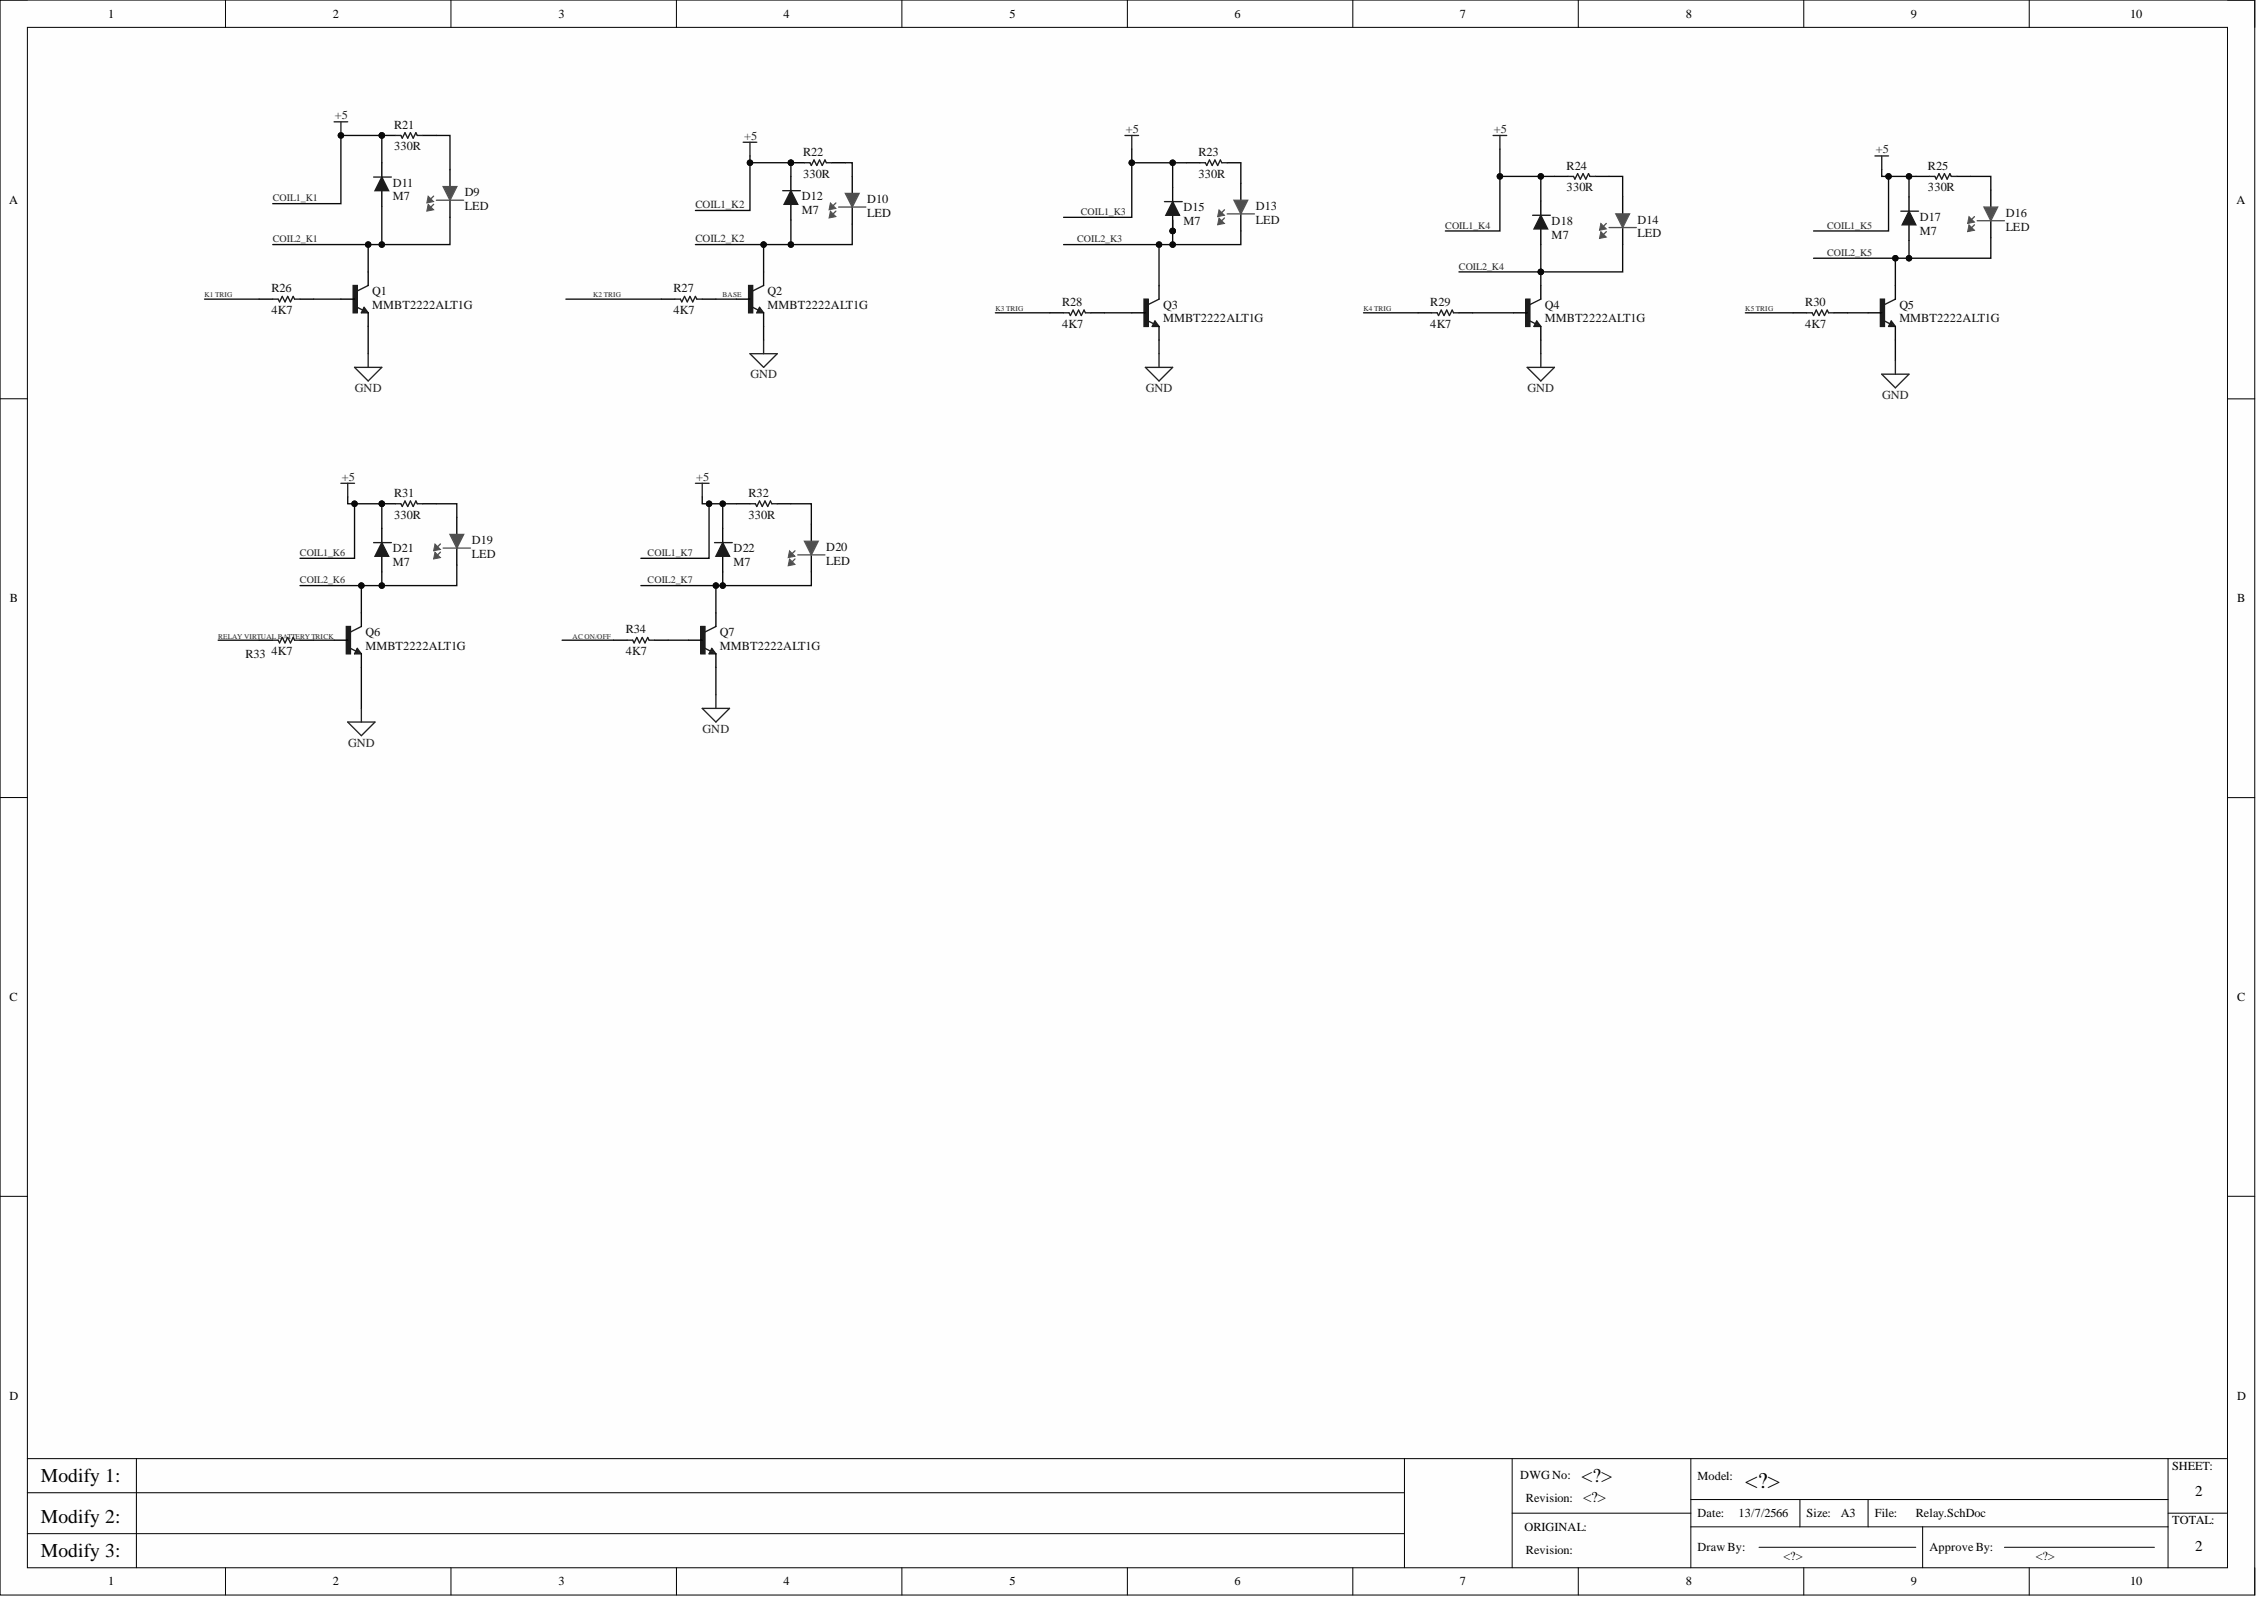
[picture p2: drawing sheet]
<svg xmlns="http://www.w3.org/2000/svg" width="420mm" height="297mm" viewBox="0 0 420 297" stroke-linecap="round" stroke-linejoin="round" font-family="sans-serif">
<defs><g id="words">
<text font-size="4.1" x="324.5" y="276.6">&lt;?&gt;</text>
<g font-size="3.6">
<text x="7.6" y="275.4">Modify 1:</text>
<text x="294.1" y="275.4">&lt;?&gt;</text>
<text x="7.6" y="283.1">Modify 2:</text>
<text x="7.6" y="289.4">Modify 3:</text>
</g>
<g font-size="2.8">
<text x="294.3" y="279.2">&lt;?&gt;</text>
<text x="408.1" y="278.1">2</text>
<text x="408.1" y="288.3">2</text>
</g>
<g font-size="2.3">
<text x="20.1" y="3.3">1</text>
<text x="61.9" y="3.3">2</text>
<text x="103.9" y="3.3">3</text>
<text x="145.7" y="3.3">4</text>
<text x="187.7" y="3.3">5</text>
<text x="229.5" y="3.3">6</text>
<text x="271.4" y="3.3">7</text>
<text x="313.4" y="3.3">8</text>
<text x="355.2" y="3.3">9</text>
<text x="396" y="3.3">10</text>
<text x="1.7" y="37.9">A</text>
<text x="415.8" y="37.9">A</text>
<text x="1.9" y="112">B</text>
<text x="415.9" y="112">B</text>
<text x="1.8" y="186.1">C</text>
<text x="415.9" y="186.1">C</text>
<text x="1.8" y="260.2">D</text>
<text x="415.9" y="260.2">D</text>
<text x="282.7" y="274.9">DWGNo:</text>
<text x="315.6" y="275.2">Model:</text>
<text x="403.8" y="273.2">SHEET:</text>
<text x="283.7" y="279.2">Revision:</text>
<text x="283.4" y="284.6">ORIGINAL:</text>
<text x="315.6" y="282">Date:</text>
<text x="323.2" y="282">13/7/2566</text>
<text x="335.9" y="282">Size:</text>
<text x="342.2" y="282">A3</text>
<text x="348.6" y="282">File:</text>
<text x="356.2" y="282">Relay.SchDoc</text>
<text x="403.8" y="283.3">TOTAL:</text>
<text x="283.7" y="288.9">Revision:</text>
<text x="315.6" y="288.4">Draw By:</text>
<text x="331.6" y="289.9">&lt;?&gt;</text>
<text x="358.7" y="288.4">Approve By:</text>
<text x="378.5" y="289.9">&lt;?&gt;</text>
<text x="20.1" y="294.7">1</text>
<text x="61.9" y="294.7">2</text>
<text x="103.9" y="294.7">3</text>
<text x="145.7" y="294.7">4</text>
<text x="187.7" y="294.7">5</text>
<text x="229.5" y="294.7">6</text>
<text x="271.4" y="294.7">7</text>
<text x="313.4" y="294.7">8</text>
<text x="355.2" y="294.7">9</text>
<text x="396" y="294.7">10</text>
</g>
<g font-size="2.3" fill="#262626">
<text x="62.3" y="22.1">+5</text>
<text x="138.3" y="25.9">+5</text>
<text x="209.3" y="24.7">+5</text>
<text x="277.8" y="24.7">+5</text>
<text x="348.7" y="28.5">+5</text>
<text x="139.5" y="70.3">GND</text>
<text x="66" y="72.9">GND</text>
<text x="213" y="72.9">GND</text>
<text x="284" y="72.9">GND</text>
<text x="349.9" y="74.1">GND</text>
<text x="63.5" y="89.3">+5</text>
<text x="129.5" y="89.3">+5</text>
<text x="130.6" y="136.2">GND</text>
<text x="64.7" y="138.8">GND</text>
</g>
<g font-size="2.3" fill="#0e0e0e">
<text x="73.3" y="23.9">R21</text>
<text x="73.3" y="28">330R</text>
<text x="149.3" y="29">R22</text>
<text x="222.8" y="29">R23</text>
<text x="73" y="34.7">D11</text>
<text x="149.3" y="33">330R</text>
<text x="222.8" y="33">330R</text>
<text x="291.3" y="31.5">R24</text>
<text x="291.3" y="35.6">330R</text>
<text x="358.4" y="31.5">R25</text>
<text x="358.4" y="35.6">330R</text>
<text x="73" y="37.3">M7</text>
<text x="86.4" y="36.5">D9</text>
<text x="86.4" y="39">LED</text>
<text x="149.1" y="37.3">D12</text>
<text x="149.1" y="39.8">M7</text>
<text x="161.2" y="37.8">D10</text>
<text x="161.2" y="40.3">LED</text>
<text x="220" y="39.3">D15</text>
<text x="220" y="41.8">M7</text>
<text x="233.5" y="39">D13</text>
<text x="233.5" y="41.6">LED</text>
<text x="288.5" y="41.8">D18</text>
<text x="304.5" y="41.6">D14</text>
<text x="356.9" y="41.1">D17</text>
<text x="372.9" y="40.3">D16</text>
<text x="288.5" y="44.4">M7</text>
<text x="304.5" y="44.1">LED</text>
<text x="356.9" y="43.6">M7</text>
<text x="372.9" y="42.8">LED</text>
<text x="50.4" y="54.3">R26</text>
<text x="50.4" y="58.4">4K7</text>
<text x="69.2" y="54.8">Q1</text>
<text x="69.2" y="57.4">MMBT2222ALT1G</text>
<text x="125.2" y="54.3">R27</text>
<text x="125.2" y="58.4">4K7</text>
<text x="142.7" y="54.8">Q2</text>
<text x="142.7" y="57.4">MMBT2222ALT1G</text>
<text x="197.5" y="56.9">R28</text>
<text x="216.2" y="57.4">Q3</text>
<text x="216.2" y="59.9">MMBT2222ALT1G</text>
<text x="265.9" y="56.9">R29</text>
<text x="287.2" y="57.4">Q4</text>
<text x="287.2" y="59.9">MMBT2222ALT1G</text>
<text x="335.6" y="56.9">R30</text>
<text x="353.1" y="57.4">Q5</text>
<text x="353.1" y="59.9">MMBT2222ALT1G</text>
<text x="197.5" y="60.9">4K7</text>
<text x="265.9" y="60.9">4K7</text>
<text x="335.6" y="60.9">4K7</text>
<text x="73.3" y="92.4">R31</text>
<text x="139.2" y="92.4">R32</text>
<text x="73.3" y="96.4">330R</text>
<text x="87.7" y="101.2">D19</text>
<text x="139.2" y="96.4">330R</text>
<text x="73" y="102.7">D21</text>
<text x="73" y="105.2">M7</text>
<text x="87.7" y="103.7">LED</text>
<text x="136.4" y="102.7">D22</text>
<text x="136.4" y="105.2">M7</text>
<text x="153.6" y="102.4">D20</text>
<text x="153.6" y="105">LED</text>
<text x="67.9" y="118.2">Q6</text>
<text x="116.4" y="117.7">R34</text>
<text x="133.8" y="118.2">Q7</text>
<text x="45.6" y="122.3">R33</text>
<text x="50.4" y="121.8">4K7</text>
<text x="67.9" y="120.8">MMBT2222ALT1G</text>
<text x="116.4" y="121.8">4K7</text>
<text x="133.8" y="120.8">MMBT2222ALT1G</text>
</g>
<g font-size="2" fill="#262626">
<text x="129.3" y="38.7">COIL1_K2</text>
<text x="129.3" y="45">COIL2_K2</text>
</g>
<g font-size="1.9" fill="#262626">
<text x="50.7" y="37.4">COIL1_K1</text>
<text x="200.9" y="40">COIL1_K3</text>
<text x="50.7" y="45">COIL2_K1</text>
<text x="200.3" y="45">COIL2_K3</text>
<text x="268.7" y="42.5">COIL1_K4</text>
<text x="339.7" y="47.6">COIL2_K5</text>
<text x="339.7" y="42.5">COIL1_K5</text>
<text x="271.2" y="50.1">COIL2_K4</text>
<text x="55.8" y="103.4">COIL1_K6</text>
<text x="120.4" y="103.4">COIL1_K7</text>
<text x="55.8" y="108.4">COIL2_K6</text>
<text x="120.4" y="108.4">COIL2_K7</text>
</g>
<g font-size="1.4" fill="#262626">
<text x="38" y="55.3">K1 TRIG</text>
<text x="110.3" y="55.3">K2 TRIG</text>
<text x="134.4" y="55.3">BASE</text>
<text x="185.1" y="57.8">K3 TRIG</text>
<text x="253.5" y="57.8">K4 TRIG</text>
<text x="324.5" y="57.8">K5 TRIG</text>
<text x="40.6" y="118.7">RELAY VIRTUAL BATTERY TRICK</text>
<text x="106.5" y="118.7">AC ON/OFF</text>
</g>
</g></defs>
<path d="M0 0h419.2v296.5h-419.2z" fill-rule="evenodd" fill="#fefefe"/>
<path d="M0 0h419.2v296.5h-419.2z" fill="none" stroke="#000" stroke-width=".19"/>
<path d="M5.1 5.1h409v286.3h-409z" fill-rule="evenodd" fill="#fefefe"/>
<g fill="none" stroke="#000" stroke-width=".19">
<path d="M0 0h5.1M5.1 5.1h409v286.3h-409zM41.9 0v5.1M83.8 0v5.1M125.8 0v5.1M167.7 0v5.1M209.6 0v5.1M251.5 0v5.1M293.4 0v5.1M335.4 0v5.1M377.3 0v5.1M414.1 0h5.1v5.1"/>
<path d="M0 74.1h5.1M414.1 74.1h5.1M0 148.2h5.1M414.1 148.3h5.1M0 222.4h5.1M414.1 222.4h5.1M5.1 271.1h408.9M5.1 277.5h256M25.4 271.1v20.3M261.1 271.1v20.3M281.1 271.1v20.3M314.4 271.1v20.3"/>
<path d="M314.4 278.7h88.7M334.6 278.7v5.1M347.3 278.7v5.1M403.1 271.1v20.3M5.1 285.1h256M41.9 291.4v5.1M83.8 291.4v5.1M125.8 291.4v5.1M167.7 291.4v5.1M209.6 291.4v5.1M251.5 291.4v5.1M281.1 281.3h33.3"/>
<path d="M293.4 291.4v5.1M314.4 283.8h88.7M327 287.6h29.2M335.4 291.4v5.1M357.5 283.8v7.6M372.7 287.6h27.8M377.3 291.4v5.1M403.1 281.3h10.9M419.2 291.4v5.1"/>
</g>
<path d="M139.2 53.1h.7v5h-.7z" fill-rule="evenodd" fill="#1c1c1c"/>
<path d="M139.2 53.1h.7v5h-.7zM139.7 57l1.3 .6M141.2 57.1l.8 1h-1.3zM141.2 57.6l.1 .3h-.3l.2-.5 .5 .6h-.7M142 53.1l-2.1 1" fill="none" stroke="#1c1c1c" stroke-width=".25"/>
<path d="M136.9 55.6h2.5M142 50.5v2.6M142 58.1v2.6" fill="none" stroke="#000" stroke-width=".25"/>
<circle cx="147" cy="30.2" r=".51" fill="#0e0e0e"/>
<circle cx="147" cy="30.2" r=".51" fill="none" stroke="#0e0e0e" stroke-width=".19"/>
<path d="M147 30.2h2.6" fill="none" stroke="#000" stroke-width=".25"/>
<circle cx="147" cy="30.2" r=".51" fill="#0e0e0e"/>
<circle cx="147" cy="30.2" r=".51" fill="none" stroke="#0e0e0e" stroke-width=".19"/>
<path d="M154.6 30.2h2.6M158.4 32.8v3.2M158.4 38.5v3.2M123 55.6h2.5M130.6 55.6h2.5" fill="none" stroke="#000" stroke-width=".25"/>
<path d="M149.6 30.2h1l.2 .6 .5-1.1 .6 1.1 .5-1.1 .5 1.1 .5-1.1 .2 .5h1M125.5 55.6h1l.3 .5 .5-1 .5 1 .5-1 .5 1 .5-1 .2 .5h1.1" fill="none" stroke="#1c1c1c" stroke-width=".25"/>
<path d="M138.2 26.4h2.5M139.4 26.4v2.6M139.4 65.7h5.1l-2.5 2.6zM142 63.2v2.5" fill="none" stroke="#262626" stroke-width=".25"/>
<path d="M155.9 38.5h5.1" fill="none" stroke="#535353" stroke-width=".25"/>
<path d="M157.2 36h2.5l-1.3 2.5z" fill="#535353"/>
<path d="M155.4 37.7l-1 1M157.2 36h2.5l-1.3 2.5z" fill="none" stroke="#535353" stroke-width=".25"/>
<path d="M154.4 37.7l1 1-1.3 .3z" fill="#535353"/>
<path d="M154.4 37.7l1 1-1.3 .3z" fill="none" stroke="#535353" stroke-width=".19"/>
<path d="M155.4 39.3l-1 1" fill="none" stroke="#535353" stroke-width=".25"/>
<path d="M154.4 39.3l1 1-1.3 .2z" fill="#535353"/>
<path d="M154.4 39.3l1 1-1.3 .2z" fill="none" stroke="#535353" stroke-width=".19"/>
<path d="M65.7 53.1h.7v5h-.7z" fill-rule="evenodd" fill="#1c1c1c"/>
<path d="M65.7 53.1h.7v5h-.7zM66.2 57l1.3 .6M67.7 57.1l.7 1h-1.2zM67.7 57.6l.1 .3h-.4l.3-.5 .5 .6h-.8M68.4 53.1l-2 1" fill="none" stroke="#1c1c1c" stroke-width=".25"/>
<path d="M63.4 55.6h2.5M68.4 50.5v2.6M68.4 58.1v2.6" fill="none" stroke="#000" stroke-width=".25"/>
<circle cx="71" cy="25.2" r=".51" fill="#0e0e0e"/>
<circle cx="71" cy="25.2" r=".51" fill="none" stroke="#0e0e0e" stroke-width=".19"/>
<path d="M71 25.2h2.5" fill="none" stroke="#000" stroke-width=".25"/>
<circle cx="71" cy="25.2" r=".51" fill="#0e0e0e"/>
<circle cx="71" cy="25.2" r=".51" fill="none" stroke="#0e0e0e" stroke-width=".19"/>
<path d="M78.6 25.2h2.5M48.2 55.6h2.5M55.8 55.6h2.5" fill="none" stroke="#000" stroke-width=".25"/>
<path d="M73.5 25.2h1l.3 .5 .5-1 .5 1 .5-1 .5 1 .5-1 .3 .5h1M50.7 55.6h1l.3 .5 .5-1 .5 1 .5-1 .5 1 .5-1 .3 .5h1" fill="none" stroke="#1c1c1c" stroke-width=".25"/>
<path d="M62.1 22.6h2.5M63.4 22.6v2.6M65.9 68.3h5.1l-2.6 2.5zM68.4 65.7v2.6" fill="none" stroke="#262626" stroke-width=".25"/>
<circle cx="63.4" cy="25.2" r=".51" fill="#0e0e0e"/>
<circle cx="63.4" cy="25.2" r=".51" fill="none" stroke="#0e0e0e" stroke-width=".19"/>
<path d="M83.7 31.5v3.2M83.7 37.2v3.2" fill="none" stroke="#000" stroke-width=".25"/>
<path d="M81.1 37.2h5.1" fill="none" stroke="#535353" stroke-width=".25"/>
<path d="M82.4 34.7h2.5l-1.2 2.5z" fill="#535353"/>
<path d="M80.6 36.5l-1 1M82.4 34.7h2.5l-1.2 2.5z" fill="none" stroke="#535353" stroke-width=".25"/>
<path d="M79.6 36.5l1 1-1.2 .2z" fill="#535353"/>
<path d="M79.6 36.5l1 1-1.2 .2z" fill="none" stroke="#535353" stroke-width=".19"/>
<path d="M80.6 38l-1 1" fill="none" stroke="#535353" stroke-width=".25"/>
<path d="M79.6 38l1 1-1.2 .3z" fill="#535353"/>
<path d="M79.6 38l1 1-1.2 .3z" fill="none" stroke="#535353" stroke-width=".19"/>
<path d="M212.7 55.6h.8v5.1h-.8z" fill-rule="evenodd" fill="#1c1c1c"/>
<path d="M223.1 30.3h1l.3 .5 .5-1.1 .5 1.1 .5-1.1 .5 1.1 .5-1.1 .2 .6h1.1M197.7 58.1h1.1l.2 .6 .5-1.1 .5 1.1 .5-1.1 .5 1.1 .5-1.1 .3 .5h1M212.7 55.6h.8v5.1h-.8zM213.3 59.6l1.2 .6M214.7 59.7l.8 1h-1.3zM215.5 55.6l-2 1M214.7 60.2l.2 .2h-.4l.2-.5 .5 .7h-.7" fill="none" stroke="#1c1c1c" stroke-width=".25"/>
<path d="M220.6 30.3h2.5M228.2 30.3h2.5M230.7 34.1v3.1M230.7 39.8v3.1M195.2 58.1h2.5M202.8 58.1h2.5M210.4 58.1h2.5M215.5 53.1v2.5M215.5 60.7v2.5" fill="none" stroke="#000" stroke-width=".25"/>
<path d="M209.1 25.2h2.6M210.4 25.2v2.5M212.9 68.3h5.1l-2.5 2.5zM215.5 65.8v2.5" fill="none" stroke="#262626" stroke-width=".25"/>
<path d="M228.2 39.8h5" fill="none" stroke="#535353" stroke-width=".25"/>
<path d="M229.4 37.2h2.6l-1.3 2.6z" fill="#535353"/>
<path d="M227.7 39l-1.1 1M229.4 37.2h2.6l-1.3 2.6z" fill="none" stroke="#535353" stroke-width=".25"/>
<path d="M226.6 39l1.1 1-1.3 .3z" fill="#535353"/>
<path d="M226.6 39l1.1 1-1.3 .3z" fill="none" stroke="#535353" stroke-width=".19"/>
<path d="M227.7 40.5l-1.1 1" fill="none" stroke="#535353" stroke-width=".25"/>
<path d="M226.6 40.5l1.1 1-1.3 .3z" fill="#535353"/>
<path d="M226.6 40.5l1.1 1-1.3 .3z" fill="none" stroke="#535353" stroke-width=".19"/>
<path d="M283.7 55.6h.7v5.1h-.7z" fill-rule="evenodd" fill="#1c1c1c"/>
<path d="M291.5 32.8h1l.3 .5 .5-1 .5 1 .5-1 .5 1 .5-1 .3 .5h1M266.2 58.1h1l.3 .6 .5-1.1 .5 1.1 .5-1.1 .5 1.1 .5-1.1 .2 .5h1.1M283.7 55.6h.7v5.1h-.7zM284.2 59.6l1.3 .6M285.7 59.7l.8 1h-1.3zM286.5 55.6l-2.1 1M285.7 60.2l.1 .2h-.3l.2-.5 .5 .7h-.7" fill="none" stroke="#1c1c1c" stroke-width=".25"/>
<path d="M289 32.8h2.5M296.6 32.8h2.5M263.6 58.1h2.6M271.3 58.1h2.5M281.4 58.1h2.5M286.5 53.1v2.5M286.5 60.7v2.5" fill="none" stroke="#000" stroke-width=".25"/>
<path d="M277.6 25.2h2.5M278.9 25.2v2.5M283.9 68.3h5.1l-2.5 2.5zM286.5 65.8v2.5" fill="none" stroke="#262626" stroke-width=".25"/>
<path d="M349.6 55.6h.8v5.1h-.8z" fill-rule="evenodd" fill="#1c1c1c"/>
<path d="M358.7 32.8h1l.3 .5 .5-1 .5 1 .5-1 .5 1 .5-1 .3 .5h1M335.9 58.1h1l.3 .6 .5-1.1 .5 1.1 .5-1.1 .5 1.1 .5-1.1 .3 .5h1M349.6 55.6h.8v5.1h-.8zM350.2 59.6l1.2 .6M351.6 59.7l.8 1h-1.3zM352.4 55.6l-2 1M351.6 60.2l.2 .2h-.4l.2-.5 .5 .7h-.7" fill="none" stroke="#1c1c1c" stroke-width=".25"/>
<path d="M356.2 32.8h2.5M363.8 32.8h2.5M370.1 35.3v3.2M333.4 58.1h2.5M341 58.1h2.5M347.3 58.1h2.5M352.4 53.1v2.5M370.1 41v3.2M352.4 60.7v2.5" fill="none" stroke="#000" stroke-width=".25"/>
<path d="M348.6 29h2.5M349.8 29v2.5M349.8 69.6h5.1l-2.5 2.5zM352.4 67v2.6" fill="none" stroke="#262626" stroke-width=".25"/>
<path d="M367.6 41h5.1" fill="none" stroke="#535353" stroke-width=".25"/>
<path d="M368.9 38.5h2.5l-1.3 2.5z" fill="#535353"/>
<path d="M368.9 38.5h2.5l-1.3 2.5zM367.1 40.3l-1 1" fill="none" stroke="#535353" stroke-width=".25"/>
<path d="M366.1 40.3l1 1-1.3 .2z" fill="#535353"/>
<path d="M366.1 40.3l1 1-1.3 .2z" fill="none" stroke="#535353" stroke-width=".19"/>
<path d="M367.1 41.8l-1 1" fill="none" stroke="#535353" stroke-width=".25"/>
<path d="M366.1 41.8l1 1-1.3 .3z" fill="#535353"/>
<path d="M366.1 41.8l1 1-1.3 .3z" fill="none" stroke="#535353" stroke-width=".19"/>
<path d="M301.7 36.6v3.2M301.7 42.3v3.2" fill="none" stroke="#000" stroke-width=".25"/>
<path d="M299.1 42.3h5.1" fill="none" stroke="#535353" stroke-width=".25"/>
<path d="M300.4 39.8h2.6l-1.3 2.5z" fill="#535353"/>
<path d="M300.4 39.8h2.6l-1.3 2.5zM298.6 41.5l-1 1.1" fill="none" stroke="#535353" stroke-width=".25"/>
<path d="M297.6 41.5l1 1.1-1.2 .2z" fill="#535353"/>
<path d="M297.6 41.5l1 1.1-1.2 .2z" fill="none" stroke="#535353" stroke-width=".19"/>
<path d="M298.6 43.1l-1 1" fill="none" stroke="#535353" stroke-width=".25"/>
<path d="M297.6 43.1l1 1-1.2 .2z" fill="#535353"/>
<path d="M297.6 43.1l1 1-1.2 .2z" fill="none" stroke="#535353" stroke-width=".19"/>
<path d="M64.4 116.5h.8v5h-.8z" fill-rule="evenodd" fill="#1c1c1c"/>
<path d="M64.4 116.5h.8v5h-.8zM67.2 116.5l-2 1M65 120.4l1.2 .6M66.4 120.5l.8 1h-1.3zM66.4 121l.1 .3h-.3l.2-.5 .5 .6h-.7" fill="none" stroke="#1c1c1c" stroke-width=".25"/>
<path d="M62.1 119h2.5M67.2 113.9v2.6M67.2 121.5v2.6" fill="none" stroke="#000" stroke-width=".25"/>
<circle cx="71" cy="93.6" r=".51" fill="#0e0e0e"/>
<circle cx="71" cy="93.6" r=".51" fill="none" stroke="#0e0e0e" stroke-width=".19"/>
<path d="M71 93.6h2.5" fill="none" stroke="#000" stroke-width=".25"/>
<circle cx="71" cy="93.6" r=".51" fill="#0e0e0e"/>
<circle cx="71" cy="93.6" r=".51" fill="none" stroke="#0e0e0e" stroke-width=".19"/>
<path d="M78.6 93.6h2.5M84.9 96.2v3.1M48.2 119h2.5M55.8 119h2.5M84.9 101.9v3.1" fill="none" stroke="#000" stroke-width=".25"/>
<path d="M73.5 93.6h1l.3 .5 .5-1 .5 1 .5-1 .5 1 .5-1 .3 .5h1M50.7 119h1l.3 .5 .5-1 .5 1 .5-1 .5 1 .5-1 .3 .5h1" fill="none" stroke="#1c1c1c" stroke-width=".25"/>
<path d="M63.4 89.8h2.5M64.6 89.8v2.6M64.6 134.2h5.1l-2.5 2.5zM67.2 131.7v2.5" fill="none" stroke="#262626" stroke-width=".25"/>
<path d="M82.4 101.9h5.1" fill="none" stroke="#535353" stroke-width=".25"/>
<path d="M83.7 99.3h2.5l-1.3 2.6z" fill="#535353"/>
<path d="M83.7 99.3h2.5l-1.3 2.6zM81.9 101.1l-1 1" fill="none" stroke="#535353" stroke-width=".25"/>
<path d="M80.9 101.1l1 1-1.3 .3z" fill="#535353"/>
<path d="M80.9 101.1l1 1-1.3 .3z" fill="none" stroke="#535353" stroke-width=".19"/>
<path d="M81.9 102.6l-1 1.1" fill="none" stroke="#535353" stroke-width=".25"/>
<path d="M80.9 102.6l1 1.1-1.3 .2z" fill="#535353"/>
<path d="M80.9 102.6l1 1.1-1.3 .2z" fill="none" stroke="#535353" stroke-width=".19"/>
<path d="M130.3 116.5h.8v5h-.8z" fill-rule="evenodd" fill="#1c1c1c"/>
<path d="M139.4 93.6h1l.3 .5 .5-1 .5 1 .5-1 .5 1 .5-1 .3 .5h1M116.6 119h1l.3 .5 .5-1 .5 1 .5-1 .5 1 .5-1 .3 .5h1M130.3 116.5h.8v5h-.8zM133.1 116.5l-2 1M130.9 120.4l1.2 .6M132.3 120.5l.8 1h-1.3zM132.3 121l.2 .3h-.4l.2-.5 .5 .6h-.7" fill="none" stroke="#1c1c1c" stroke-width=".25"/>
<path d="M136.9 93.6h2.5M144.5 93.6h2.5M150.8 97.4v3.2M114.1 119h2.5M121.7 119h2.5M128 119h2.6M133.1 113.9v2.6M150.8 103.1v3.2M133.1 121.5v2.6" fill="none" stroke="#000" stroke-width=".25"/>
<path d="M129.3 89.8h2.5M130.6 89.8v2.6M130.6 131.7h5l-2.5 2.5zM133.1 129.1v2.6" fill="none" stroke="#262626" stroke-width=".25"/>
<path d="M148.3 103.1h5.1" fill="none" stroke="#535353" stroke-width=".25"/>
<path d="M149.6 100.6h2.5l-1.3 2.5z" fill="#535353"/>
<path d="M147.8 102.4l-1 1M149.6 100.6h2.5l-1.3 2.5z" fill="none" stroke="#535353" stroke-width=".25"/>
<path d="M146.8 102.4l1 1-1.3 .3z" fill="#535353"/>
<path d="M146.8 102.4l1 1-1.3 .3z" fill="none" stroke="#535353" stroke-width=".19"/>
<path d="M147.8 103.9l-1 1" fill="none" stroke="#535353" stroke-width=".25"/>
<path d="M146.8 103.9l1 1-1.3 .3z" fill="#535353"/>
<path d="M146.8 103.9l1 1-1.3 .3z" fill="none" stroke="#535353" stroke-width=".19"/>
<path d="M71 30.2v3.2M71 35.2v3.2" fill="none" stroke="#000" stroke-width=".25"/>
<path d="M71 32.9l1.3 2.5h-2.6z" fill="#1c1c1c"/>
<path d="M69.5 32.9h3.3M71 32.9l1.3 2.5h-2.6z" fill="none" stroke="#1c1c1c" stroke-width=".25"/>
<path d="M147 32.8v3.2M147 37.7v3.2" fill="none" stroke="#000" stroke-width=".25"/>
<path d="M147 35.4l1.3 2.6h-2.5z" fill="#1c1c1c"/>
<path d="M145.5 35.4h3.3M147 35.4l1.3 2.6h-2.5z" fill="none" stroke="#1c1c1c" stroke-width=".25"/>
<circle cx="218" cy="42.9" r=".51" fill="#0e0e0e"/>
<circle cx="218" cy="42.9" r=".51" fill="none" stroke="#0e0e0e" stroke-width=".19"/>
<path d="M218 39.8v3.1" fill="none" stroke="#000" stroke-width=".25"/>
<circle cx="218" cy="42.9" r=".51" fill="#0e0e0e"/>
<circle cx="218" cy="42.9" r=".51" fill="none" stroke="#0e0e0e" stroke-width=".19"/>
<path d="M218 34.8v3.2" fill="none" stroke="#000" stroke-width=".25"/>
<path d="M218 37.5l1.3 2.5h-2.5z" fill="#1c1c1c"/>
<path d="M216.5 37.5h3.3M218 37.5l1.3 2.5h-2.5z" fill="none" stroke="#1c1c1c" stroke-width=".25"/>
<path d="M139.4 29v1.2M157.2 30.2h1.2v2.6M105.2 55.6h17.8M133.1 55.6h3.8M142 60.7v2.5" fill="none" stroke="#0e0e0e" stroke-width=".25"/>
<circle cx="139.4" cy="30.2" r=".51" fill="#0e0e0e"/>
<circle cx="139.4" cy="30.2" r=".51" fill="none" stroke="#0e0e0e" stroke-width=".19"/>
<path d="M142 45.5v5" fill="none" stroke="#0e0e0e" stroke-width=".25"/>
<circle cx="142" cy="45.5" r=".51" fill="#0e0e0e"/>
<circle cx="142" cy="45.5" r=".51" fill="none" stroke="#0e0e0e" stroke-width=".19"/>
<path d="M81.1 25.2h2.6v6.3M210.4 30.3v10.1h-12.7M230.7 30.3v3.8M38 55.6h10.2M58.3 55.6h5.1M185.1 58.1h10.1M205.3 58.1h5.1M68.4 60.7v5M215.5 63.2v2.6" fill="none" stroke="#0e0e0e" stroke-width=".25"/>
<circle cx="210.4" cy="30.3" r=".51" fill="#0e0e0e"/>
<circle cx="210.4" cy="30.3" r=".51" fill="none" stroke="#0e0e0e" stroke-width=".19"/>
<path d="M354.9 32.8h1.3M253.5 58.1h10.1M273.8 58.1h7.6M324.5 58.1h8.9M343.5 58.1h3.8M286.5 63.2v2.6M352.4 63.2v3.8" fill="none" stroke="#0e0e0e" stroke-width=".25"/>
<circle cx="354.9" cy="32.8" r=".51" fill="#0e0e0e"/>
<circle cx="354.9" cy="32.8" r=".51" fill="none" stroke="#0e0e0e" stroke-width=".19"/>
<path d="M352.4 48h2.5" fill="none" stroke="#0e0e0e" stroke-width=".25"/>
<circle cx="352.4" cy="48" r=".51" fill="#0e0e0e"/>
<circle cx="352.4" cy="48" r=".51" fill="none" stroke="#0e0e0e" stroke-width=".19"/>
<circle cx="354.9" cy="48" r=".51" fill="#0e0e0e"/>
<circle cx="354.9" cy="48" r=".51" fill="none" stroke="#0e0e0e" stroke-width=".19"/>
<path d="M299.1 32.8h2.6v3.8M366.3 32.8h3.8v2.5M370.1 44.2v3.8h-15.2v-3.3" fill="none" stroke="#0e0e0e" stroke-width=".25"/>
<circle cx="354.9" cy="48" r=".51" fill="#0e0e0e"/>
<circle cx="354.9" cy="48" r=".51" fill="none" stroke="#0e0e0e" stroke-width=".19"/>
<path d="M351.1 32.8v10.1h-13.9" fill="none" stroke="#0e0e0e" stroke-width=".25"/>
<circle cx="351.1" cy="32.8" r=".51" fill="#0e0e0e"/>
<circle cx="351.1" cy="32.8" r=".51" fill="none" stroke="#0e0e0e" stroke-width=".19"/>
<path d="M337.2 48h15.2v5.1" fill="none" stroke="#0e0e0e" stroke-width=".25"/>
<circle cx="352.4" cy="48" r=".51" fill="#0e0e0e"/>
<circle cx="352.4" cy="48" r=".51" fill="none" stroke="#0e0e0e" stroke-width=".19"/>
<path d="M278.9 32.8v10.1h-10.2" fill="none" stroke="#0e0e0e" stroke-width=".25"/>
<circle cx="278.9" cy="32.8" r=".51" fill="#0e0e0e"/>
<circle cx="278.9" cy="32.8" r=".51" fill="none" stroke="#0e0e0e" stroke-width=".19"/>
<path d="M349.8 31.5v1.3h5.1v3.8" fill="none" stroke="#0e0e0e" stroke-width=".25"/>
<circle cx="354.9" cy="32.8" r=".51" fill="#0e0e0e"/>
<circle cx="354.9" cy="32.8" r=".51" fill="none" stroke="#0e0e0e" stroke-width=".19"/>
<circle cx="351.1" cy="32.8" r=".51" fill="#0e0e0e"/>
<circle cx="351.1" cy="32.8" r=".51" fill="none" stroke="#0e0e0e" stroke-width=".19"/>
<path d="M81.1 93.6h3.8v2.6M40.6 119h7.6M58.3 119h3.8M84.9 105v3.9h-17.7M67.2 124.1v7.6" fill="none" stroke="#0e0e0e" stroke-width=".25"/>
<circle cx="71" cy="108.9" r=".51" fill="#0e0e0e"/>
<circle cx="71" cy="108.9" r=".51" fill="none" stroke="#0e0e0e" stroke-width=".19"/>
<circle cx="67.2" cy="108.9" r=".51" fill="#0e0e0e"/>
<circle cx="67.2" cy="108.9" r=".51" fill="none" stroke="#0e0e0e" stroke-width=".19"/>
<path d="M64.6 92.4v1.2h6.4v4.6" fill="none" stroke="#0e0e0e" stroke-width=".25"/>
<circle cx="71" cy="93.6" r=".51" fill="#0e0e0e"/>
<circle cx="71" cy="93.6" r=".51" fill="none" stroke="#0e0e0e" stroke-width=".19"/>
<circle cx="65.9" cy="93.6" r=".51" fill="#0e0e0e"/>
<circle cx="65.9" cy="93.6" r=".51" fill="none" stroke="#0e0e0e" stroke-width=".19"/>
<path d="M65.9 93.6v10.2h-10.1" fill="none" stroke="#0e0e0e" stroke-width=".25"/>
<circle cx="65.9" cy="93.6" r=".51" fill="#0e0e0e"/>
<circle cx="65.9" cy="93.6" r=".51" fill="none" stroke="#0e0e0e" stroke-width=".19"/>
<path d="M55.8 108.9h11.4v5" fill="none" stroke="#0e0e0e" stroke-width=".25"/>
<circle cx="67.2" cy="108.9" r=".51" fill="#0e0e0e"/>
<circle cx="67.2" cy="108.9" r=".51" fill="none" stroke="#0e0e0e" stroke-width=".19"/>
<path d="M130.6 92.4v1.2h6.3M147 93.6h3.8v3.8M104.5 119h9.6M124.2 119h3.8M133.1 124.1v5" fill="none" stroke="#0e0e0e" stroke-width=".25"/>
<circle cx="134.4" cy="93.6" r=".51" fill="#0e0e0e"/>
<circle cx="134.4" cy="93.6" r=".51" fill="none" stroke="#0e0e0e" stroke-width=".19"/>
<circle cx="131.8" cy="93.6" r=".51" fill="#0e0e0e"/>
<circle cx="131.8" cy="93.6" r=".51" fill="none" stroke="#0e0e0e" stroke-width=".19"/>
<path d="M150.8 106.3v2.6h-17.7" fill="none" stroke="#0e0e0e" stroke-width=".25"/>
<circle cx="134.4" cy="108.9" r=".51" fill="#0e0e0e"/>
<circle cx="134.4" cy="108.9" r=".51" fill="none" stroke="#0e0e0e" stroke-width=".19"/>
<circle cx="133.1" cy="108.9" r=".51" fill="#0e0e0e"/>
<circle cx="133.1" cy="108.9" r=".51" fill="none" stroke="#0e0e0e" stroke-width=".19"/>
<path d="M131.8 93.6v10.2h-12.6" fill="none" stroke="#0e0e0e" stroke-width=".25"/>
<circle cx="131.8" cy="93.6" r=".51" fill="#0e0e0e"/>
<circle cx="131.8" cy="93.6" r=".51" fill="none" stroke="#0e0e0e" stroke-width=".19"/>
<path d="M119.2 108.9h13.9v5" fill="none" stroke="#0e0e0e" stroke-width=".25"/>
<circle cx="133.1" cy="108.9" r=".51" fill="#0e0e0e"/>
<circle cx="133.1" cy="108.9" r=".51" fill="none" stroke="#0e0e0e" stroke-width=".19"/>
<path d="M134.4 106.3v2.6" fill="none" stroke="#0e0e0e" stroke-width=".25"/>
<circle cx="134.4" cy="108.9" r=".51" fill="#0e0e0e"/>
<circle cx="134.4" cy="108.9" r=".51" fill="none" stroke="#0e0e0e" stroke-width=".19"/>
<path d="M134.4 93.6v4.6" fill="none" stroke="#0e0e0e" stroke-width=".25"/>
<circle cx="134.4" cy="93.6" r=".51" fill="#0e0e0e"/>
<circle cx="134.4" cy="93.6" r=".51" fill="none" stroke="#0e0e0e" stroke-width=".19"/>
<path d="M71 106.3v2.6" fill="none" stroke="#0e0e0e" stroke-width=".25"/>
<circle cx="71" cy="108.9" r=".51" fill="#0e0e0e"/>
<circle cx="71" cy="108.9" r=".51" fill="none" stroke="#0e0e0e" stroke-width=".19"/>
<path d="M68.4 45.5v5" fill="none" stroke="#0e0e0e" stroke-width=".25"/>
<circle cx="68.5" cy="45.5" r=".51" fill="#0e0e0e"/>
<circle cx="68.5" cy="45.5" r=".51" fill="none" stroke="#0e0e0e" stroke-width=".19"/>
<path d="M301.7 45.5v5h-15.2" fill="none" stroke="#0e0e0e" stroke-width=".25"/>
<circle cx="286.5" cy="50.5" r=".51" fill="#0e0e0e"/>
<circle cx="286.5" cy="50.5" r=".51" fill="none" stroke="#0e0e0e" stroke-width=".19"/>
<path d="M197.7 45.5h17.8v7.6" fill="none" stroke="#0e0e0e" stroke-width=".25"/>
<circle cx="215.5" cy="45.5" r=".51" fill="#0e0e0e"/>
<circle cx="215.5" cy="45.5" r=".51" fill="none" stroke="#0e0e0e" stroke-width=".19"/>
<path d="M271.3 50.5h15.2v2.6" fill="none" stroke="#0e0e0e" stroke-width=".25"/>
<circle cx="286.5" cy="50.5" r=".51" fill="#0e0e0e"/>
<circle cx="286.5" cy="50.5" r=".51" fill="none" stroke="#0e0e0e" stroke-width=".19"/>
<path d="M71 38.4v7.1" fill="none" stroke="#0e0e0e" stroke-width=".25"/>
<circle cx="71" cy="45.5" r=".51" fill="#0e0e0e"/>
<circle cx="71" cy="45.5" r=".51" fill="none" stroke="#0e0e0e" stroke-width=".19"/>
<path d="M71 30.2v-5h-7.6v12.7h-12.7" fill="none" stroke="#0e0e0e" stroke-width=".25"/>
<circle cx="63.4" cy="25.2" r=".51" fill="#0e0e0e"/>
<circle cx="63.4" cy="25.2" r=".51" fill="none" stroke="#0e0e0e" stroke-width=".19"/>
<circle cx="71" cy="25.2" r=".51" fill="#0e0e0e"/>
<circle cx="71" cy="25.2" r=".51" fill="none" stroke="#0e0e0e" stroke-width=".19"/>
<path d="M147 40.9v4.6" fill="none" stroke="#0e0e0e" stroke-width=".25"/>
<circle cx="147" cy="45.5" r=".51" fill="#0e0e0e"/>
<circle cx="147" cy="45.5" r=".51" fill="none" stroke="#0e0e0e" stroke-width=".19"/>
<path d="M158.4 41.7v3.8h-29.1" fill="none" stroke="#0e0e0e" stroke-width=".25"/>
<circle cx="147" cy="45.5" r=".51" fill="#0e0e0e"/>
<circle cx="147" cy="45.5" r=".51" fill="none" stroke="#0e0e0e" stroke-width=".19"/>
<circle cx="142" cy="45.5" r=".51" fill="#0e0e0e"/>
<circle cx="142" cy="45.5" r=".51" fill="none" stroke="#0e0e0e" stroke-width=".19"/>
<path d="M147 32.8v-2.6h-7.6v8.9h-10.1" fill="none" stroke="#0e0e0e" stroke-width=".25"/>
<circle cx="147" cy="30.2" r=".51" fill="#0e0e0e"/>
<circle cx="147" cy="30.2" r=".51" fill="none" stroke="#0e0e0e" stroke-width=".19"/>
<circle cx="139.4" cy="30.2" r=".51" fill="#0e0e0e"/>
<circle cx="139.4" cy="30.2" r=".51" fill="none" stroke="#0e0e0e" stroke-width=".19"/>
<path d="M218 40.9v4.6" fill="none" stroke="#0e0e0e" stroke-width=".25"/>
<circle cx="218" cy="42.9" r=".51" fill="#0e0e0e"/>
<circle cx="218" cy="42.9" r=".51" fill="none" stroke="#0e0e0e" stroke-width=".19"/>
<circle cx="218" cy="45.5" r=".51" fill="#0e0e0e"/>
<circle cx="218" cy="45.5" r=".51" fill="none" stroke="#0e0e0e" stroke-width=".19"/>
<path d="M83.7 40.4v5.1h-33" fill="none" stroke="#0e0e0e" stroke-width=".25"/>
<circle cx="71" cy="45.5" r=".51" fill="#0e0e0e"/>
<circle cx="71" cy="45.5" r=".51" fill="none" stroke="#0e0e0e" stroke-width=".19"/>
<circle cx="68.5" cy="45.5" r=".51" fill="#0e0e0e"/>
<circle cx="68.5" cy="45.5" r=".51" fill="none" stroke="#0e0e0e" stroke-width=".19"/>
<path d="M218 30.3v4.5" fill="none" stroke="#0e0e0e" stroke-width=".25"/>
<circle cx="218" cy="30.3" r=".51" fill="#0e0e0e"/>
<circle cx="218" cy="30.3" r=".51" fill="none" stroke="#0e0e0e" stroke-width=".19"/>
<path d="M230.7 42.9v2.6h-15.2" fill="none" stroke="#0e0e0e" stroke-width=".25"/>
<circle cx="215.5" cy="45.5" r=".51" fill="#0e0e0e"/>
<circle cx="215.5" cy="45.5" r=".51" fill="none" stroke="#0e0e0e" stroke-width=".19"/>
<circle cx="218" cy="45.5" r=".51" fill="#0e0e0e"/>
<circle cx="218" cy="45.5" r=".51" fill="none" stroke="#0e0e0e" stroke-width=".19"/>
<path d="M210.4 27.7v2.6h10.2" fill="none" stroke="#0e0e0e" stroke-width=".25"/>
<circle cx="210.4" cy="30.3" r=".51" fill="#0e0e0e"/>
<circle cx="210.4" cy="30.3" r=".51" fill="none" stroke="#0e0e0e" stroke-width=".19"/>
<circle cx="218" cy="30.3" r=".51" fill="#0e0e0e"/>
<circle cx="218" cy="30.3" r=".51" fill="none" stroke="#0e0e0e" stroke-width=".19"/>
<path d="M286.5 37.4v3.1M286.5 42.3v3.2" fill="none" stroke="#000" stroke-width=".25"/>
<path d="M286.5 40l1.2 2.6h-2.5z" fill="#1c1c1c"/>
<path d="M284.9 40h3.3M286.5 40l1.2 2.6h-2.5z" fill="none" stroke="#1c1c1c" stroke-width=".25"/>
<path d="M286.5 32.8v4.6" fill="none" stroke="#0e0e0e" stroke-width=".25"/>
<circle cx="286.5" cy="32.8" r=".51" fill="#0e0e0e"/>
<circle cx="286.5" cy="32.8" r=".51" fill="none" stroke="#0e0e0e" stroke-width=".19"/>
<path d="M278.9 27.7v5.1h10.1" fill="none" stroke="#0e0e0e" stroke-width=".25"/>
<circle cx="286.5" cy="32.8" r=".51" fill="#0e0e0e"/>
<circle cx="286.5" cy="32.8" r=".51" fill="none" stroke="#0e0e0e" stroke-width=".19"/>
<circle cx="278.9" cy="32.8" r=".51" fill="#0e0e0e"/>
<circle cx="278.9" cy="32.8" r=".51" fill="none" stroke="#0e0e0e" stroke-width=".19"/>
<path d="M286.5 45.5v5" fill="none" stroke="#0e0e0e" stroke-width=".25"/>
<circle cx="286.5" cy="50.5" r=".51" fill="#0e0e0e"/>
<circle cx="286.5" cy="50.5" r=".51" fill="none" stroke="#0e0e0e" stroke-width=".19"/>
<path d="M354.9 36.6v3.2M354.9 41.5v3.2" fill="none" stroke="#000" stroke-width=".25"/>
<path d="M354.9 39.3l1.3 2.5h-2.5z" fill="#1c1c1c"/>
<path d="M353.4 39.3h3.3M354.9 39.3l1.3 2.5h-2.5z" fill="none" stroke="#1c1c1c" stroke-width=".25"/>
<path d="M71 98.2v3.2M71 103.1v3.2" fill="none" stroke="#000" stroke-width=".25"/>
<path d="M71 100.9l1.3 2.5h-2.6z" fill="#1c1c1c"/>
<path d="M69.5 100.9h3.3M71 100.9l1.3 2.5h-2.6z" fill="none" stroke="#1c1c1c" stroke-width=".25"/>
<path d="M134.4 98.2v3.2M134.4 103.1v3.2" fill="none" stroke="#000" stroke-width=".25"/>
<path d="M134.4 100.9l1.2 2.5h-2.5z" fill="#1c1c1c"/>
<path d="M132.8 100.9h3.3M134.4 100.9l1.2 2.5h-2.5z" fill="none" stroke="#1c1c1c" stroke-width=".25"/>
<use href="#words"/>
</svg>
